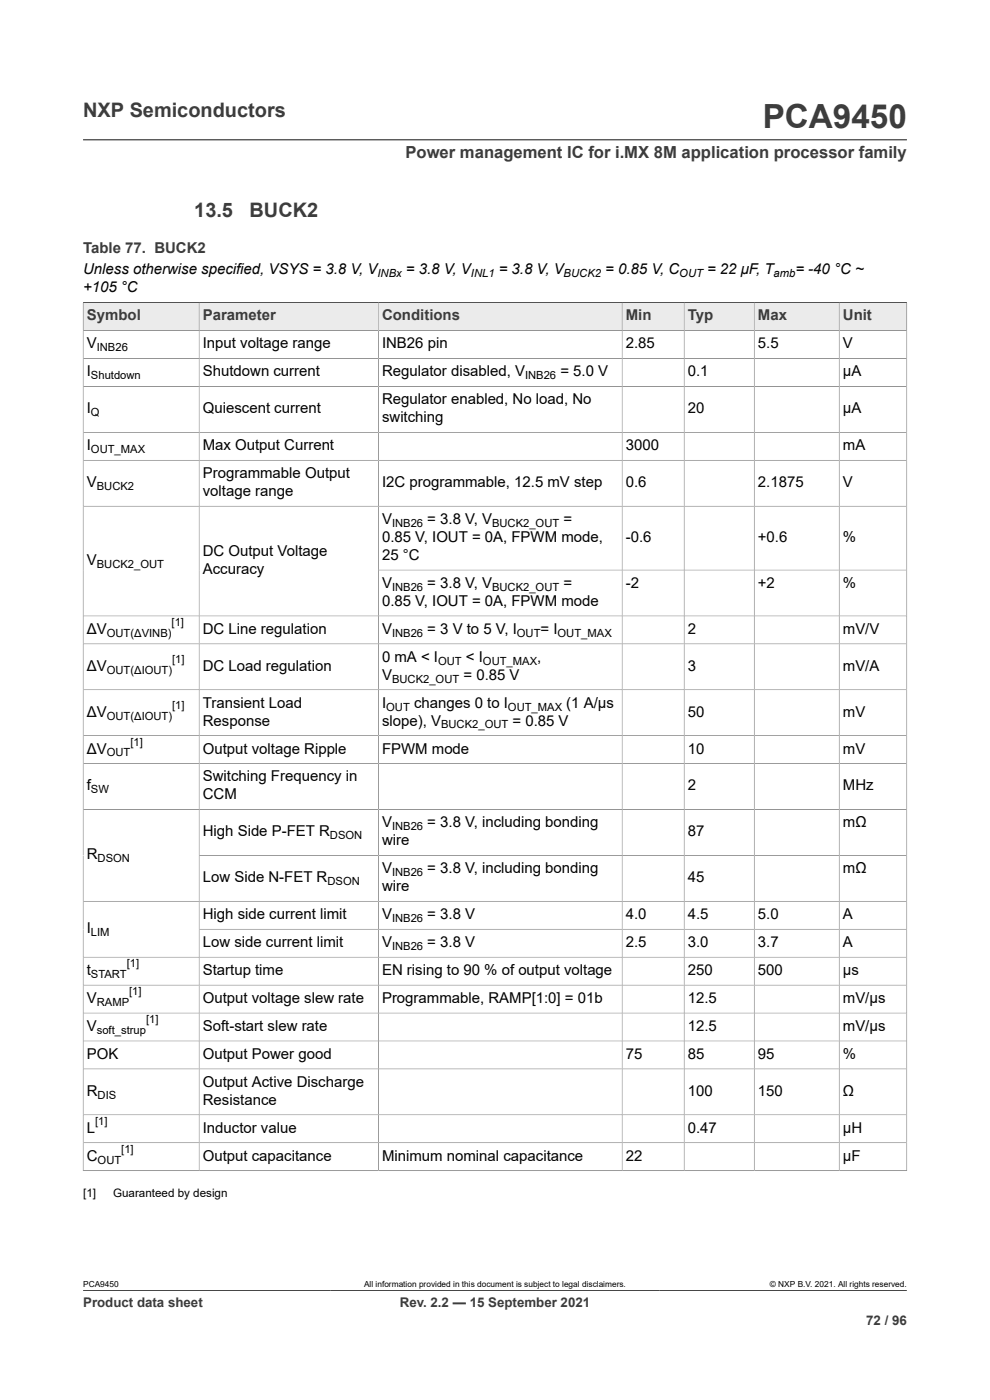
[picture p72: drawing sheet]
<svg xmlns="http://www.w3.org/2000/svg" width="210mm" height="297mm" viewBox="0 0 210 297" stroke-linecap="round" stroke-linejoin="round" font-family="sans-serif">
<defs><g id="words">
<text font-size="7.1" fill="#3c3c3c" x="161.8" y="27.2">PCA9450</text>
<g font-size="4.2" fill="#3c3c3c">
<text x="17.6" y="24.8">NXP Semiconductors</text>
<text x="41.2" y="46">13.5</text>
<text x="52.9" y="46">BUCK2</text>
</g>
<text font-size="3.5" fill="#3c3c3c" x="86" y="33.5">Power management IC for i.MX 8M application processor family</text>
<g font-size="3.2" fill="#3c3c3c">
<text x="17.6" y="53.7">Table 77. BUCK2</text>
<text x="18.4" y="68">Symbol</text>
<text x="43" y="68">Parameter</text>
<text x="81" y="68">Conditions</text>
<text x="132.7" y="68">Min</text>
<text x="145.9" y="68">Typ</text>
<text x="160.8" y="68">Max</text>
<text x="178.8" y="68">Unit</text>
</g>
<g font-size="3.2">
<text x="17.6" y="58.2">Unless otherwise specified, VSYS = 3.8 V, V</text>
<text x="86.1" y="58.2">= 3.8 V, V</text>
<text x="105.8" y="58.2">= 3.8 V, V</text>
<text x="128.4" y="58.2">= 0.85 V, C</text>
<text x="150" y="58.2">= 22 μF, T</text>
<text x="168.7" y="58.2">= -40 °C ~</text>
<text x="17.6" y="62">+105 °C</text>
<text x="18.4" y="73.9">V</text>
<text x="43" y="73.9">Input voltage range</text>
<text x="81" y="73.9">INB26 pin</text>
<text x="132.7" y="73.9">2.85</text>
<text x="160.8" y="73.9">5.5</text>
<text x="178.8" y="73.9">V</text>
<text x="18.4" y="79.8">I</text>
<text x="43" y="79.8">Shutdown current</text>
<text x="81" y="79.8">Regulator disabled, V</text>
<text x="118.9" y="79.8">= 5.0 V</text>
<text x="145.9" y="79.8">0.1</text>
<text x="178.8" y="79.8">μA</text>
<text x="18.4" y="87.7">I</text>
<text x="43" y="87.7">Quiescent current</text>
<text x="81" y="85.8">Regulator enabled, No load, No</text>
<text x="81" y="89.6">switching</text>
<text x="145.9" y="87.7">20</text>
<text x="178.8" y="87.7">μA</text>
<text x="18.4" y="95.5">I</text>
<text x="43" y="95.5">Max Output Current</text>
<text x="132.7" y="95.5">3000</text>
<text x="178.8" y="95.5">mA</text>
<text x="43" y="101.4">Programmable Output</text>
<text x="18.4" y="103.3">V</text>
<text x="43" y="105.2">voltage range</text>
<text x="81" y="103.3">I2C programmable, 12.5 mV step</text>
<text x="132.7" y="103.3">0.6</text>
<text x="160.8" y="103.3">2.1875</text>
<text x="178.8" y="103.3">V</text>
<text x="81" y="111.2">V</text>
<text x="90.6" y="111.2">= 3.8 V, V</text>
<text x="119.5" y="111.2">=</text>
<text x="18.4" y="119.8">V</text>
<text x="43" y="117.9">DC Output Voltage</text>
<text x="81" y="115">0.85 V, IOUT = 0A, FPWM mode,</text>
<text x="81" y="118.8">25 °C</text>
<text x="132.7" y="115">-0.6</text>
<text x="160.8" y="115">+0.6</text>
<text x="178.8" y="115">%</text>
<text x="43" y="121.8">Accuracy</text>
<text x="81" y="124.7">V</text>
<text x="90.6" y="124.7">= 3.8 V, V</text>
<text x="119.5" y="124.7">=</text>
<text x="132.7" y="124.7">-2</text>
<text x="160.8" y="124.7">+2</text>
<text x="178.8" y="124.7">%</text>
<text x="81" y="128.5">0.85 V, IOUT = 0A, FPWM mode</text>
<text x="18.4" y="134.5">ΔV</text>
<text x="43" y="134.5">DC Line regulation</text>
<text x="81" y="134.5">V</text>
<text x="90.6" y="134.5">= 3 V to 5 V, I</text>
<text x="114.7" y="134.5">= I</text>
<text x="145.9" y="134.5">2</text>
<text x="178.8" y="134.5">mV/V</text>
<text x="18.4" y="142.3">ΔV</text>
<text x="43" y="142.3">DC Load regulation</text>
<text x="81" y="140.4">0 mA &lt; I</text>
<text x="98.8" y="140.4">&lt; I</text>
<text x="113.9" y="140.4">,</text>
<text x="145.9" y="142.3">3</text>
<text x="178.8" y="142.3">mV/A</text>
<text x="81" y="144.2">V</text>
<text x="98.3" y="144.2">= 0.85 V</text>
<text x="18.4" y="152">ΔV</text>
<text x="43" y="150.1">Transient Load</text>
<text x="43" y="153.9">Response</text>
<text x="81" y="150.1">I</text>
<text x="81" y="153.9">slope), V</text>
<text x="87.8" y="150.1">changes 0 to I</text>
<text x="108.7" y="153.9">= 0.85 V</text>
<text x="120.1" y="150.1">(1 A/μs</text>
<text x="145.9" y="152">50</text>
<text x="178.8" y="152">mV</text>
<text x="18.4" y="159.9">ΔV</text>
<text x="43" y="159.9">Output voltage Ripple</text>
<text x="81" y="159.9">FPWM mode</text>
<text x="145.9" y="159.9">10</text>
<text x="178.8" y="159.9">mV</text>
<text x="18.4" y="167.7">f</text>
<text x="43" y="165.8">Switching Frequency in</text>
<text x="145.9" y="167.7">2</text>
<text x="178.8" y="167.7">MHz</text>
<text x="43" y="169.6">CCM</text>
<text x="43" y="177.4">High Side P-FET R</text>
<text x="81" y="175.5">V</text>
<text x="81" y="179.3">wire</text>
<text x="90.6" y="175.5">= 3.8 V, including bonding</text>
<text x="145.9" y="177.4">87</text>
<text x="178.8" y="175.5">mΩ</text>
<text x="18.4" y="182.3">R</text>
<text x="81" y="185.3">V</text>
<text x="90.6" y="185.3">= 3.8 V, including bonding</text>
<text x="178.8" y="185.3">mΩ</text>
<text x="43" y="187.2">Low Side N-FET R</text>
<text x="81" y="189.1">wire</text>
<text x="145.9" y="187.2">45</text>
<text x="18.4" y="198">I</text>
<text x="43" y="195">High side current limit</text>
<text x="81" y="195">V</text>
<text x="90.6" y="195">= 3.8 V</text>
<text x="132.7" y="195">4.0</text>
<text x="145.9" y="195">4.5</text>
<text x="160.8" y="195">5.0</text>
<text x="178.8" y="195">A</text>
<text x="43" y="200.9">Low side current limit</text>
<text x="81" y="200.9">V</text>
<text x="90.6" y="200.9">= 3.8 V</text>
<text x="132.7" y="200.9">2.5</text>
<text x="145.9" y="200.9">3.0</text>
<text x="160.8" y="200.9">3.7</text>
<text x="178.8" y="200.9">A</text>
<text x="18.4" y="206.8">t</text>
<text x="43" y="206.8">Startup time</text>
<text x="81" y="206.8">EN rising to 90 % of output voltage</text>
<text x="145.9" y="206.8">250</text>
<text x="160.8" y="206.8">500</text>
<text x="178.8" y="206.8">μs</text>
<text x="18.4" y="212.8">V</text>
<text x="43" y="212.8">Output voltage slew rate</text>
<text x="81" y="212.8">Programmable, RAMP[1:0] = 01b</text>
<text x="145.9" y="212.8">12.5</text>
<text x="178.8" y="212.8">mV/μs</text>
<text x="18.4" y="218.7">V</text>
<text x="43" y="218.7">Soft-start slew rate</text>
<text x="145.9" y="218.7">12.5</text>
<text x="178.8" y="218.7">mV/μs</text>
<text x="18.4" y="224.6">POK</text>
<text x="43" y="224.6">Output Power good</text>
<text x="132.7" y="224.6">75</text>
<text x="145.9" y="224.6">85</text>
<text x="160.8" y="224.6">95</text>
<text x="178.8" y="224.6">%</text>
<text x="18.4" y="232.5">R</text>
<text x="43" y="230.6">Output Active Discharge</text>
<text x="145.9" y="232.5">100</text>
<text x="160.8" y="232.5">150</text>
<text x="178.8" y="232.5">Ω</text>
<text x="43" y="234.4">Resistance</text>
<text x="18.4" y="240.3">L</text>
<text x="43" y="240.3">Inductor value</text>
<text x="145.9" y="240.3">0.47</text>
<text x="178.8" y="240.3">µH</text>
<text x="18.4" y="246.2">C</text>
<text x="43" y="246.2">Output capacitance</text>
<text x="81" y="246.2">Minimum nominal capacitance</text>
<text x="132.7" y="246.2">22</text>
<text x="178.8" y="246.2">μF</text>
</g>
<g font-size="2.8" fill="#3c3c3c">
<text x="17.6" y="277.3">Product data sheet</text>
<text x="84.8" y="277.3">Rev. 2.2 — 15 September 2021</text>
<text x="183.7" y="281">72 / 96</text>
</g>
<g font-size="2.5">
<text x="17.6" y="254">[1]</text>
<text x="24" y="254">Guaranteed by design</text>
</g>
<g font-size="2.4">
<text x="80.1" y="58.8">INBx</text>
<text x="99.9" y="58.8">INL1</text>
<text x="119.6" y="58.8">BUCK2</text>
<text x="144.1" y="58.8">OUT</text>
<text x="164.1" y="58.8">amb</text>
<text x="20.5" y="74.5">INB26</text>
<text x="19.3" y="80.5">Shutdown</text>
<text x="111.4" y="80.5">INB26</text>
<text x="19.3" y="88.3">Q</text>
<text x="19.3" y="96.1">OUT_MAX</text>
<text x="20.5" y="104">BUCK2</text>
<text x="83.2" y="111.8">INB26</text>
<text x="104.4" y="111.8">BUCK2_OUT</text>
<text x="20.5" y="120.5">BUCK2_OUT</text>
<text x="83.2" y="125.3">INB26</text>
<text x="104.4" y="125.3">BUCK2_OUT</text>
<text x="22.6" y="135.1">OUT(ΔVINB)</text>
<text x="36.4" y="132.8">[1]</text>
<text x="83.2" y="135.1">INB26</text>
<text x="109.6" y="135.1">OUT</text>
<text x="118.3" y="135.1">OUT_MAX</text>
<text x="22.6" y="142.9">OUT(ΔIOUT)</text>
<text x="36.5" y="140.6">[1]</text>
<text x="92.9" y="141">OUT</text>
<text x="102.4" y="141">OUT_MAX</text>
<text x="83.2" y="144.8">BUCK2_OUT</text>
<text x="22.6" y="152.6">OUT(ΔIOUT)</text>
<text x="36.5" y="150.4">[1]</text>
<text x="81.9" y="150.7">OUT</text>
<text x="93.6" y="154.5">BUCK2_OUT</text>
<text x="107.7" y="150.7">OUT_MAX</text>
<text x="22.6" y="160.5">OUT</text>
<text x="27.7" y="158.2">[1]</text>
<text x="19.3" y="168.3">SW</text>
<text x="70" y="178">DSON</text>
<text x="83.2" y="176.1">INB26</text>
<text x="20.7" y="182.9">DSON</text>
<text x="83.2" y="185.9">INB26</text>
<text x="69.5" y="187.8">DSON</text>
<text x="83.2" y="195.6">INB26</text>
<text x="19.3" y="198.6">LIM</text>
<text x="83.2" y="201.5">INB26</text>
<text x="19.3" y="207.5">START</text>
<text x="26.9" y="205.2">[1]</text>
<text x="20.5" y="213.4">RAMP</text>
<text x="27.4" y="211.1">[1]</text>
<text x="20.5" y="219.3">soft_strup</text>
<text x="31" y="217.1">[1]</text>
<text x="20.7" y="233.1">DIS</text>
<text x="20.2" y="238.6">[1]</text>
<text x="25.7" y="244.6">[1]</text>
<text x="20.7" y="246.8">OUT</text>
</g>
<g font-size="1.8">
<text x="17.6" y="273.1">PCA9450</text>
<text x="77.2" y="273.1">All information provided in this document is subject to legal disclaimers.</text>
<text x="163.3" y="273.1">© NXP B.V. 2021. All rights reserved.</text>
</g>
</g></defs>
<path d="M17.6 29.7h174.8M17.6 64.2h174.8" fill="none" stroke="#3c3c3c" stroke-width=".21"/>
<path d="M17.7 64.3h24.5v5.8h-24.5z" fill="#ebebeb"/>
<path d="M17.6 64.2h24.6v5.9h-24.6z" fill="none" stroke="#3c3c3c" stroke-width=".21"/>
<path d="M42.3 64.3h37.9v5.8h-37.9z" fill="#ebebeb"/>
<path d="M42.2 64.2h38.1v5.9h-38.1z" fill="none" stroke="#3c3c3c" stroke-width=".21"/>
<path d="M80.3 64.3h51.6v5.8h-51.6z" fill="#ebebeb"/>
<path d="M80.3 64.2h51.7v5.9h-51.7z" fill="none" stroke="#3c3c3c" stroke-width=".21"/>
<path d="M132 64.3h13.1v5.8h-13.1z" fill="#ebebeb"/>
<path d="M132 64.2h13.1v5.9h-13.1z" fill="none" stroke="#3c3c3c" stroke-width=".21"/>
<path d="M145.2 64.3h14.7v5.8h-14.7z" fill="#ebebeb"/>
<path d="M145.1 64.2h14.9v5.9h-14.9z" fill="none" stroke="#3c3c3c" stroke-width=".21"/>
<path d="M160.1 64.3h17.8v5.8h-17.8z" fill="#ebebeb"/>
<path d="M160 64.2h18v5.9h-18z" fill="none" stroke="#3c3c3c" stroke-width=".21"/>
<path d="M178.1 64.3h14.2v5.8h-14.2z" fill="#ebebeb"/>
<g fill="none" stroke="#3c3c3c" stroke-width=".21">
<path d="M17.6 76.1h174.8M42.2 70.1v178.3M80.3 70.1v178.3M132 70.1v178.3M145.1 70.1v178.3M160 70.1v178.3M192.4 70.1h-174.8v178.3M17.6 82h174.8M17.6 91.7h174.8M17.6 97.6h174.8M17.6 107.4h174.8M17.6 130.7h174.8"/>
<path d="M17.6 136.6h174.8M80.3 120.9h112.1M17.6 146.3h174.8M17.6 156.1h174.8M17.6 162h174.8M17.6 171.7h174.8M17.6 191.2h174.8M42.2 181.5h150.2M42.2 197.1h150.2M17.6 203.1h174.8M17.6 209h174.8M17.6 214.9h174.8"/>
<path d="M17.6 220.8h174.8M17.6 226.8h174.8M17.6 236.5h174.8M17.6 248.4h174.8M17.6 242.4h174.8M178 248.4v-184.2h14.4v184.2M17.6 273.8h174.8"/>
</g>
<use href="#words"/>
</svg>
